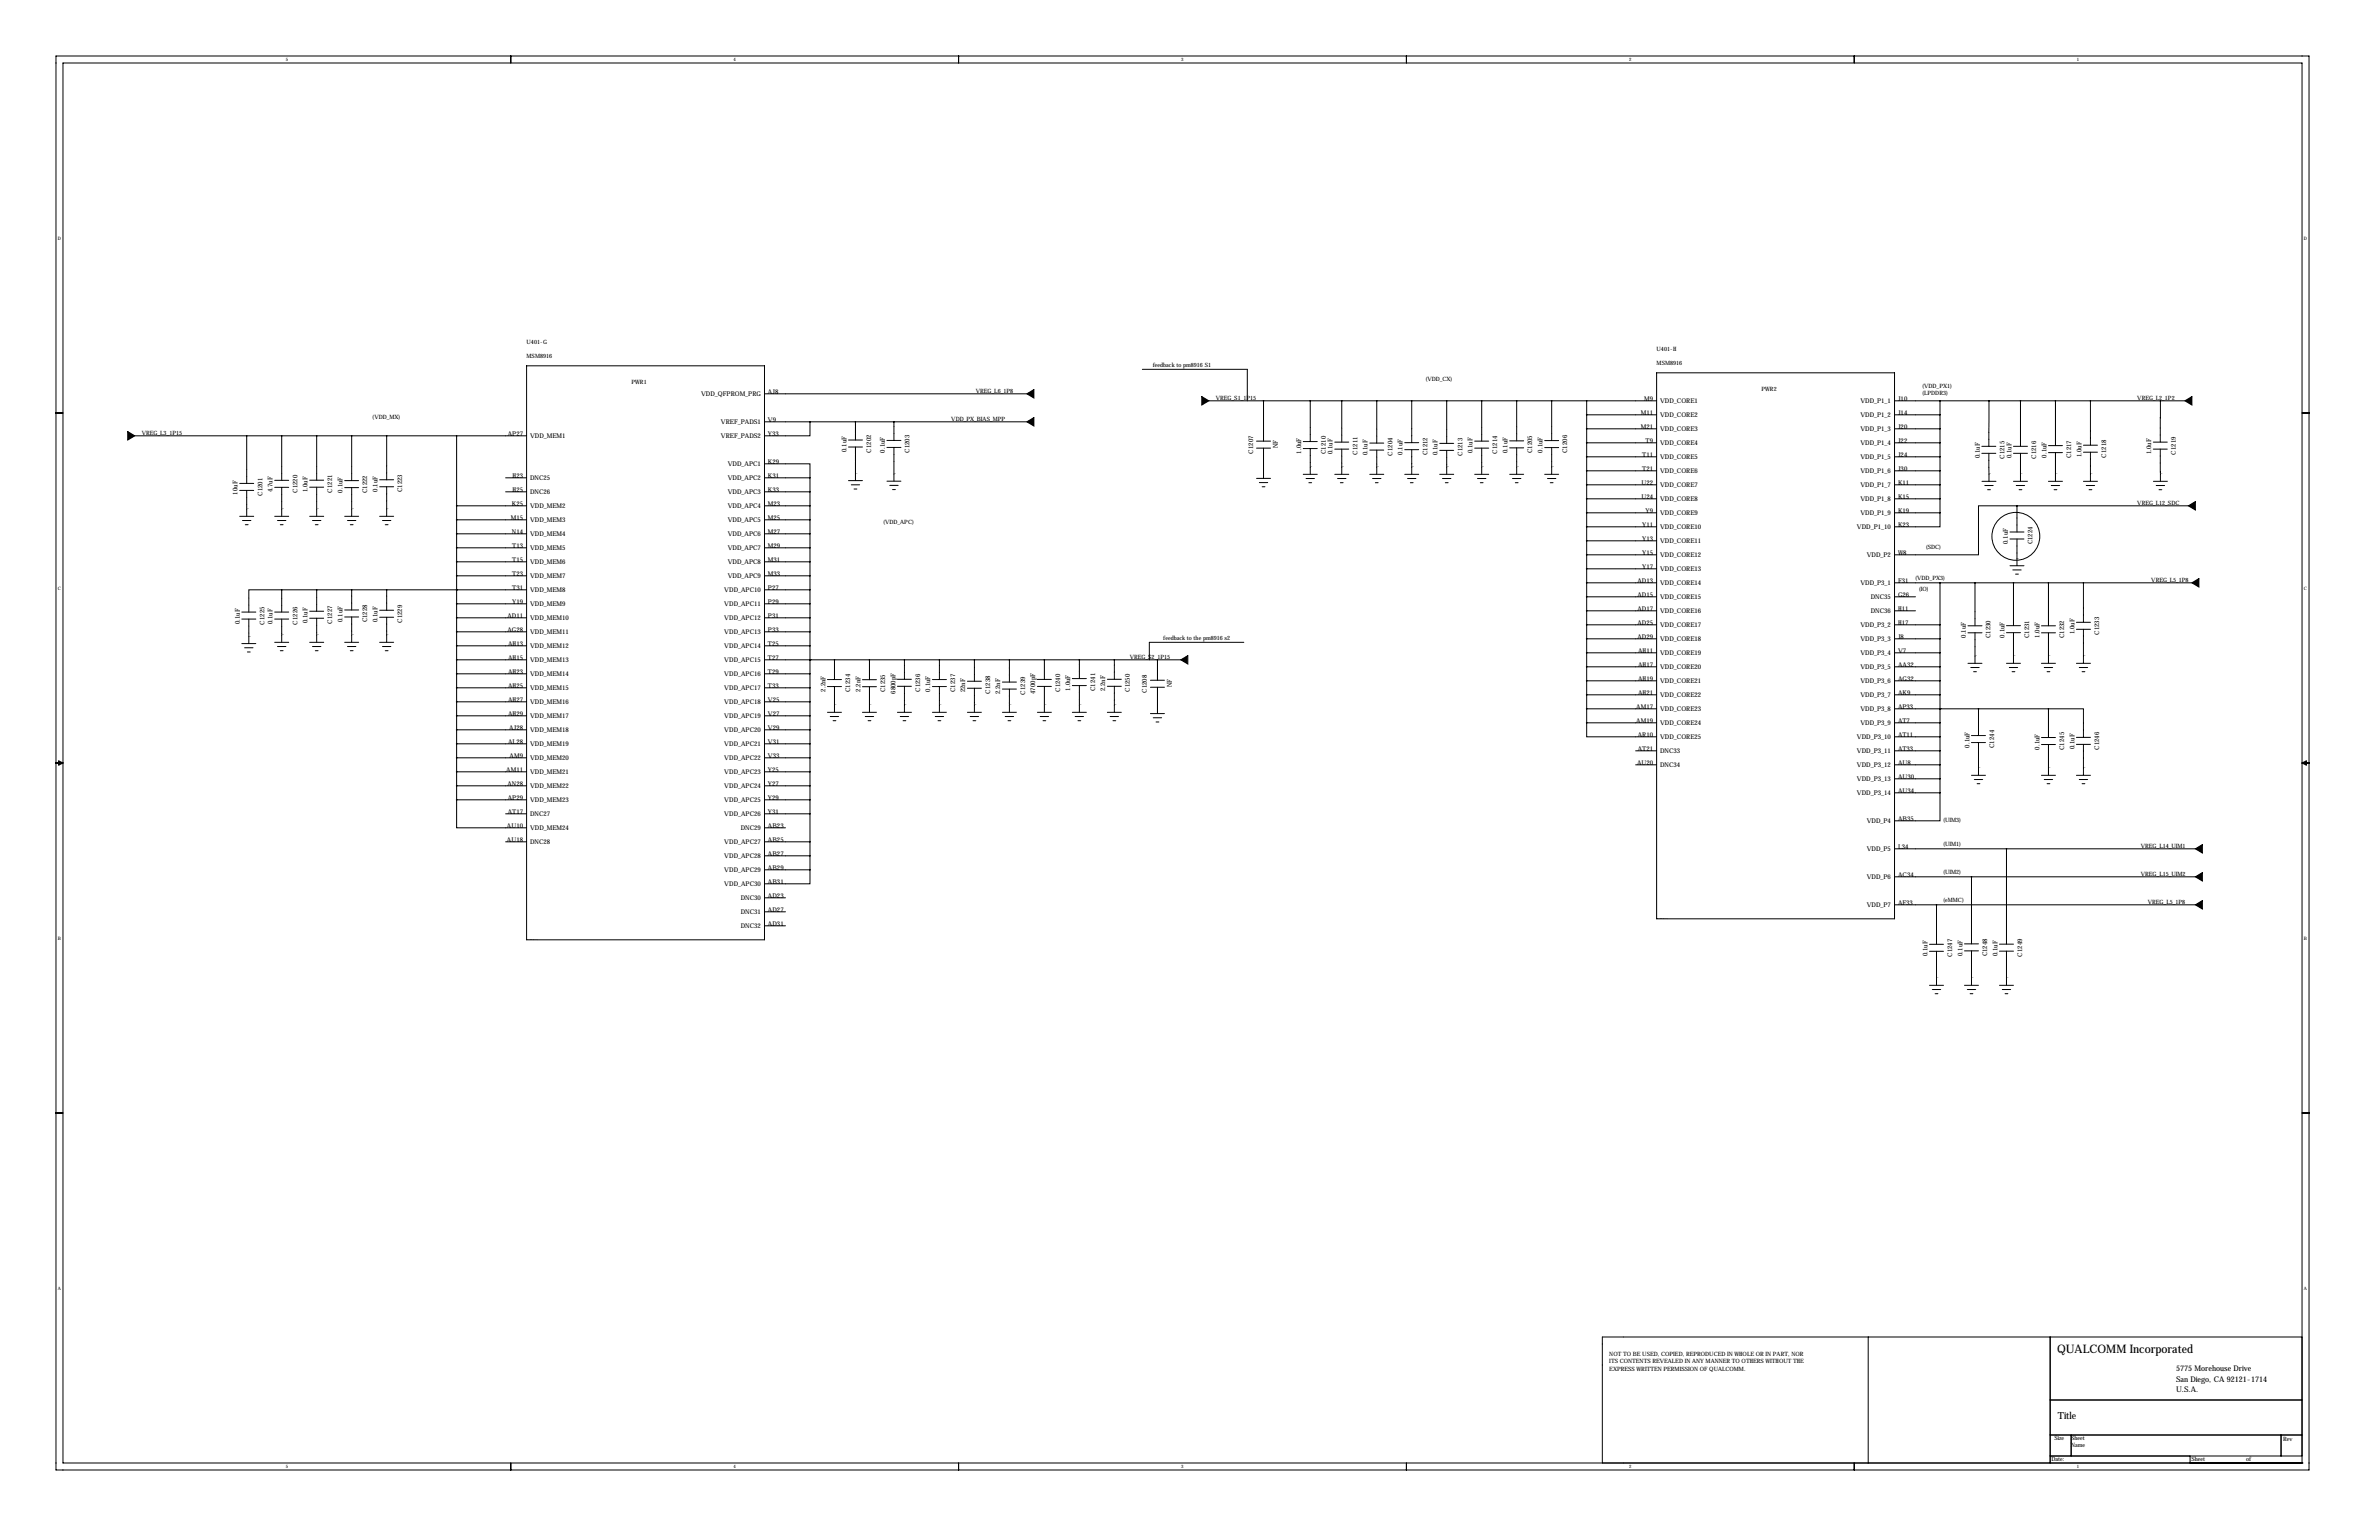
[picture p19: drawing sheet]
<svg xmlns="http://www.w3.org/2000/svg" width="864mm" height="559mm" viewBox="0 0 864 559" stroke-linecap="round" stroke-linejoin="round" font-family="sans-serif">
<defs><g id="words">
<text font-size="4.3" x="746.8" y="491">QUALCOMM Incorporated</text>
<text font-size="3.6" x="747" y="514.9">Title</text>
<g font-size="2.8">
<text x="789.9" y="497.5">5775 Morehouse Drive</text>
<text x="789.9" y="501.3">San Diego, CA 92121-1714</text>
<text x="789.9" y="505.1">U.S.A.</text>
</g>
<g font-size="2.4">
<text x="254.5" y="143.8">VDD_QFPROM_PRG</text>
<text x="278.8" y="142.9">AJ8</text>
<text x="596.8" y="145.4">M9</text>
<text x="602.6" y="146.4">VDD_CORE1</text>
<text x="675.3" y="146.4">VDD_P1_1</text>
<text x="689" y="145.4">J10</text>
<text x="261.7" y="154">VREF_PADS1</text>
<text x="278.8" y="153.1">V9</text>
<text x="595.6" y="150.5">M11</text>
<text x="595.6" y="155.6">M21</text>
<text x="602.6" y="151.5">VDD_CORE2</text>
<text x="675.3" y="151.5">VDD_P1_2</text>
<text x="689" y="150.5">J14</text>
<text x="689" y="155.6">J20</text>
<text x="184.3" y="158.1">AP27</text>
<text x="192.4" y="159.1">VDD_MEM1</text>
<text x="261.7" y="159.1">VREF_PADS2</text>
<text x="278.8" y="158.1">Y33</text>
<text x="597.4" y="160.7">T9</text>
<text x="602.6" y="156.5">VDD_CORE3</text>
<text x="602.6" y="161.6">VDD_CORE4</text>
<text x="675.3" y="156.5">VDD_P1_3</text>
<text x="675.3" y="161.6">VDD_P1_4</text>
<text x="689" y="160.7">J22</text>
<text x="307.2" y="164" transform="rotate(-90 307.2 164)">0.1uF</text>
<text x="316.2" y="164.2" transform="rotate(-90 316.2 164.2)">C1202</text>
<text x="321.2" y="164.2" transform="rotate(-90 321.2 164.2)">0.1uF</text>
<text x="330.2" y="164.3" transform="rotate(-90 330.2 164.3)">C1203</text>
<text x="454.9" y="164.6" transform="rotate(-90 454.9 164.6)">C1207</text>
<text x="463.8" y="162.6" transform="rotate(-90 463.8 162.6)">NF</text>
<text x="472.3" y="164.6" transform="rotate(-90 472.3 164.6)">1.0uF</text>
<text x="481.3" y="164.8" transform="rotate(-90 481.3 164.8)">C1210</text>
<text x="483.8" y="164.8" transform="rotate(-90 483.8 164.8)">0.1uF</text>
<text x="492.7" y="165" transform="rotate(-90 492.7 165)">C1211</text>
<text x="496.5" y="165.2" transform="rotate(-90 496.5 165.2)">0.1uF</text>
<text x="505.4" y="165.3" transform="rotate(-90 505.4 165.3)">C1204</text>
<text x="509.2" y="165" transform="rotate(-90 509.2 165)">0.1uF</text>
<text x="518.1" y="165.2" transform="rotate(-90 518.1 165.2)">C1212</text>
<text x="521.9" y="165.3" transform="rotate(-90 521.9 165.3)">0.1uF</text>
<text x="530.8" y="165.4" transform="rotate(-90 530.8 165.4)">C1213</text>
<text x="534.6" y="164.4" transform="rotate(-90 534.6 164.4)">0.1uF</text>
<text x="543.5" y="164.6" transform="rotate(-90 543.5 164.6)">C1214</text>
<text x="547.3" y="164.3" transform="rotate(-90 547.3 164.3)">0.1uF</text>
<text x="556.2" y="164.5" transform="rotate(-90 556.2 164.5)">C1205</text>
<text x="560" y="164.2" transform="rotate(-90 560 164.2)">0.1uF</text>
<text x="568.9" y="164.4" transform="rotate(-90 568.9 164.4)">C1206</text>
<text x="596.2" y="165.8">T11</text>
<text x="602.6" y="166.7">VDD_CORE5</text>
<text x="675.3" y="166.7">VDD_P1_5</text>
<text x="689" y="165.8">J24</text>
<text x="718.7" y="166.3" transform="rotate(-90 718.7 166.3)">0.1uF</text>
<text x="727.6" y="166.5" transform="rotate(-90 727.6 166.5)">C1215</text>
<text x="730.1" y="166.3" transform="rotate(-90 730.1 166.3)">0.1uF</text>
<text x="739.1" y="166.5" transform="rotate(-90 739.1 166.5)">C1216</text>
<text x="742.8" y="166.1" transform="rotate(-90 742.8 166.1)">0.1uF</text>
<text x="751.8" y="166.2" transform="rotate(-90 751.8 166.2)">C1217</text>
<text x="755.5" y="165.9" transform="rotate(-90 755.5 165.9)">1.0uF</text>
<text x="764.5" y="166.1" transform="rotate(-90 764.5 166.1)">C1218</text>
<text x="780.9" y="164.8" transform="rotate(-90 780.9 164.8)">1.0uF</text>
<text x="789.9" y="165" transform="rotate(-90 789.9 165)">C1219</text>
<text x="186.1" y="173.4">H23</text>
<text x="264.2" y="169.2">VDD_APC1</text>
<text x="278.8" y="168.3">K29</text>
<text x="278.8" y="173.4">K31</text>
<text x="596.2" y="170.8">T21</text>
<text x="602.6" y="171.8">VDD_CORE6</text>
<text x="675.3" y="171.8">VDD_P1_6</text>
<text x="689" y="170.8">J30</text>
<text x="86.3" y="179.5" transform="rotate(-90 86.3 179.5)">10uF</text>
<text x="95.2" y="179.9" transform="rotate(-90 95.2 179.9)">C1201</text>
<text x="99" y="178.7" transform="rotate(-90 99 178.7)">4.7uF</text>
<text x="107.9" y="178.8" transform="rotate(-90 107.9 178.8)">C1220</text>
<text x="111.7" y="178.6" transform="rotate(-90 111.7 178.6)">1.0uF</text>
<text x="120.6" y="178.8" transform="rotate(-90 120.6 178.8)">C1221</text>
<text x="124.4" y="178.8" transform="rotate(-90 124.4 178.8)">0.1uF</text>
<text x="133.3" y="178.9" transform="rotate(-90 133.3 178.9)">C1222</text>
<text x="137.1" y="178.5" transform="rotate(-90 137.1 178.5)">0.1uF</text>
<text x="146" y="178.6" transform="rotate(-90 146 178.6)">C1223</text>
<text x="186.1" y="178.5">H25</text>
<text x="192.4" y="174.3">DNC25</text>
<text x="192.4" y="179.4">DNC26</text>
<text x="264.2" y="174.3">VDD_APC2</text>
<text x="264.2" y="179.4">VDD_APC3</text>
<text x="278.8" y="178.5">K33</text>
<text x="595.9" y="175.9">U22</text>
<text x="602.6" y="176.9">VDD_CORE7</text>
<text x="675.3" y="176.9">VDD_P1_7</text>
<text x="689" y="175.9">K11</text>
<text x="185.8" y="183.5">K25</text>
<text x="192.4" y="184.5">VDD_MEM2</text>
<text x="264.2" y="184.5">VDD_APC4</text>
<text x="278.8" y="183.5">M23</text>
<text x="595.9" y="181">U24</text>
<text x="602.6" y="181.9">VDD_CORE8</text>
<text x="675.3" y="181.9">VDD_P1_8</text>
<text x="689" y="181">K15</text>
<text x="185.4" y="188.6">M15</text>
<text x="192.4" y="189.6">VDD_MEM3</text>
<text x="264.2" y="189.6">VDD_APC5</text>
<text x="278.8" y="188.6">M25</text>
<text x="596.2" y="191.2">Y11</text>
<text x="597.4" y="186.1">Y9</text>
<text x="602.6" y="187">VDD_CORE9</text>
<text x="675.3" y="187">VDD_P1_9</text>
<text x="689" y="186.1">K19</text>
<text x="689" y="191.2">K23</text>
<text x="185.8" y="193.7">N14</text>
<text x="192.4" y="194.6">VDD_MEM4</text>
<text x="264.2" y="194.6">VDD_APC6</text>
<text x="278.8" y="193.7">M27</text>
<text x="596.2" y="196.2">Y13</text>
<text x="602.6" y="192.1">VDD_CORE10</text>
<text x="602.6" y="197.2">VDD_CORE11</text>
<text x="674.1" y="192.1">VDD_P1_10</text>
<text x="728.9" y="197.4" transform="rotate(-90 728.9 197.4)">0.1uF</text>
<text x="737.9" y="197.6" transform="rotate(-90 737.9 197.6)">C1224</text>
<text x="185.9" y="203.9">T15</text>
<text x="186" y="198.8">T13</text>
<text x="192.4" y="199.7">VDD_MEM5</text>
<text x="264.2" y="199.7">VDD_APC7</text>
<text x="278.8" y="198.8">M29</text>
<text x="278.8" y="203.9">M31</text>
<text x="596.2" y="201.3">Y15</text>
<text x="602.6" y="202.3">VDD_CORE12</text>
<text x="677.6" y="202.3">VDD_P2</text>
<text x="689" y="201.3">W8</text>
<text x="185.9" y="208.9">T23</text>
<text x="192.4" y="204.8">VDD_MEM6</text>
<text x="192.4" y="209.9">VDD_MEM7</text>
<text x="264.2" y="204.8">VDD_APC8</text>
<text x="264.2" y="209.9">VDD_APC9</text>
<text x="278.8" y="208.9">M33</text>
<text x="596.2" y="206.4">Y17</text>
<text x="602.6" y="207.3">VDD_CORE13</text>
<text x="185.9" y="214">T31</text>
<text x="192.4" y="215">VDD_MEM8</text>
<text x="262.9" y="215">VDD_APC10</text>
<text x="278.8" y="214">P27</text>
<text x="594.4" y="211.5">AD13</text>
<text x="602.6" y="212.4">VDD_CORE14</text>
<text x="675.3" y="212.4">VDD_P3_1</text>
<text x="689" y="211.5">F31</text>
<text x="185.9" y="219.1">Y19</text>
<text x="192.4" y="220">VDD_MEM9</text>
<text x="262.9" y="220">VDD_APC11</text>
<text x="278.8" y="219.1">P29</text>
<text x="594.4" y="216.6">AD15</text>
<text x="594.4" y="221.6">AD17</text>
<text x="602.6" y="217.5">VDD_CORE15</text>
<text x="679.1" y="217.5">DNC35</text>
<text x="689" y="216.6">G26</text>
<text x="689" y="221.6">H11</text>
<text x="87" y="226.5" transform="rotate(-90 87 226.5)">0.1uF</text>
<text x="96" y="226.6" transform="rotate(-90 96 226.6)">C1225</text>
<text x="99" y="226.5" transform="rotate(-90 99 226.5)">0.1uF</text>
<text x="107.9" y="226.6" transform="rotate(-90 107.9 226.6)">C1226</text>
<text x="111.7" y="226.2" transform="rotate(-90 111.7 226.2)">0.1uF</text>
<text x="120.6" y="226.3" transform="rotate(-90 120.6 226.3)">C1227</text>
<text x="124.4" y="225.7" transform="rotate(-90 124.4 225.7)">0.1uF</text>
<text x="133.3" y="225.9" transform="rotate(-90 133.3 225.9)">C1228</text>
<text x="137.1" y="225.8" transform="rotate(-90 137.1 225.8)">0.1uF</text>
<text x="146" y="226" transform="rotate(-90 146 226)">C1229</text>
<text x="184.2" y="224.2">AD11</text>
<text x="192.4" y="225.1">VDD_MEM10</text>
<text x="262.9" y="225.1">VDD_APC12</text>
<text x="278.8" y="224.2">P31</text>
<text x="594.4" y="226.7">AD25</text>
<text x="602.6" y="222.6">VDD_CORE16</text>
<text x="602.6" y="227.7">VDD_CORE17</text>
<text x="675.3" y="227.7">VDD_P3_2</text>
<text x="679.1" y="222.6">DNC36</text>
<text x="689" y="226.7">H17</text>
<text x="184.2" y="229.3">AG28</text>
<text x="192.4" y="230.2">VDD_MEM11</text>
<text x="262.9" y="230.2">VDD_APC13</text>
<text x="278.8" y="229.3">P33</text>
<text x="594.4" y="231.8">AD29</text>
<text x="602.6" y="232.7">VDD_CORE18</text>
<text x="675.3" y="232.7">VDD_P3_3</text>
<text x="689" y="231.8">J8</text>
<text x="713.6" y="231.5" transform="rotate(-90 713.6 231.5)">0.1uF</text>
<text x="722.6" y="231.6" transform="rotate(-90 722.6 231.6)">C1230</text>
<text x="727.6" y="231.4" transform="rotate(-90 727.6 231.4)">0.1uF</text>
<text x="736.6" y="231.6" transform="rotate(-90 736.6 231.6)">C1231</text>
<text x="740.3" y="231.5" transform="rotate(-90 740.3 231.5)">1.0uF</text>
<text x="749.3" y="231.6" transform="rotate(-90 749.3 231.6)">C1232</text>
<text x="753" y="230.2" transform="rotate(-90 753 230.2)">1.0uF</text>
<text x="762" y="230.3" transform="rotate(-90 762 230.3)">C1233</text>
<text x="184.5" y="234.3">AH13</text>
<text x="184.5" y="239.4">AH15</text>
<text x="192.4" y="235.3">VDD_MEM12</text>
<text x="262.9" y="235.3">VDD_APC14</text>
<text x="278.8" y="234.3">T25</text>
<text x="278.8" y="239.4">T27</text>
<text x="594.7" y="236.9">AH11</text>
<text x="602.6" y="237.8">VDD_CORE19</text>
<text x="675.3" y="237.8">VDD_P3_4</text>
<text x="689" y="236.9">V7</text>
<text x="184.5" y="244.5">AH23</text>
<text x="192.4" y="240.4">VDD_MEM13</text>
<text x="192.4" y="245.4">VDD_MEM14</text>
<text x="262.9" y="240.4">VDD_APC15</text>
<text x="262.9" y="245.4">VDD_APC16</text>
<text x="278.8" y="244.5">T29</text>
<text x="594.7" y="242">AH17</text>
<text x="602.6" y="242.9">VDD_CORE20</text>
<text x="675.3" y="242.9">VDD_P3_5</text>
<text x="689" y="242">AA32</text>
<text x="184.5" y="249.6">AH25</text>
<text x="192.4" y="250.5">VDD_MEM15</text>
<text x="262.9" y="250.5">VDD_APC17</text>
<text x="278.8" y="249.6">T33</text>
<text x="299.6" y="251" transform="rotate(-90 299.6 251)">2.2nF</text>
<text x="308.6" y="251.1" transform="rotate(-90 308.6 251.1)">C1234</text>
<text x="312.3" y="251" transform="rotate(-90 312.3 251)">2.2nF</text>
<text x="321.3" y="251.2" transform="rotate(-90 321.3 251.2)">C1235</text>
<text x="325" y="251.7" transform="rotate(-90 325 251.7)">6800pF</text>
<text x="334" y="251" transform="rotate(-90 334 251)">C1236</text>
<text x="337.7" y="251" transform="rotate(-90 337.7 251)">0.1uF</text>
<text x="346.7" y="251.1" transform="rotate(-90 346.7 251.1)">C1237</text>
<text x="350.4" y="251.2" transform="rotate(-90 350.4 251.2)">22nF</text>
<text x="359.4" y="251.7" transform="rotate(-90 359.4 251.7)">C1238</text>
<text x="363.1" y="251.9" transform="rotate(-90 363.1 251.9)">2.2nF</text>
<text x="375.8" y="251.8" transform="rotate(-90 375.8 251.8)">4700pF</text>
<text x="384.8" y="251.1" transform="rotate(-90 384.8 251.1)">C1240</text>
<text x="388.5" y="250.6" transform="rotate(-90 388.5 250.6)">1.0uF</text>
<text x="397.5" y="250.8" transform="rotate(-90 397.5 250.8)">C1241</text>
<text x="401.2" y="250.9" transform="rotate(-90 401.2 250.9)">2.2nF</text>
<text x="410.2" y="251" transform="rotate(-90 410.2 251)">C1250</text>
<text x="416.4" y="251.4" transform="rotate(-90 416.4 251.4)">C1208</text>
<text x="425.3" y="249.3" transform="rotate(-90 425.3 249.3)">NF</text>
<text x="594.7" y="247">AH19</text>
<text x="602.6" y="248">VDD_CORE21</text>
<text x="675.3" y="248">VDD_P3_6</text>
<text x="689" y="247">AG32</text>
<text x="184.5" y="254.7">AH27</text>
<text x="192.4" y="255.6">VDD_MEM16</text>
<text x="262.9" y="255.6">VDD_APC18</text>
<text x="278.8" y="254.7">V25</text>
<text x="372.1" y="252" transform="rotate(-90 372.1 252)">C1239</text>
<text x="594" y="257.2">AM17</text>
<text x="594.7" y="252.1">AH21</text>
<text x="602.6" y="253.1">VDD_CORE22</text>
<text x="675.3" y="253.1">VDD_P3_7</text>
<text x="689" y="252.1">AK9</text>
<text x="689" y="257.2">AP33</text>
<text x="184.5" y="259.7">AH29</text>
<text x="192.4" y="260.7">VDD_MEM17</text>
<text x="262.9" y="260.7">VDD_APC19</text>
<text x="278.8" y="259.7">V27</text>
<text x="594" y="262.3">AM19</text>
<text x="602.6" y="258.1">VDD_CORE23</text>
<text x="602.6" y="263.2">VDD_CORE24</text>
<text x="675.3" y="258.1">VDD_P3_8</text>
<text x="675.3" y="263.2">VDD_P3_9</text>
<text x="689" y="262.3">AT7</text>
<text x="184.5" y="269.9">AL28</text>
<text x="184.9" y="264.8">AJ28</text>
<text x="192.4" y="265.8">VDD_MEM18</text>
<text x="262.9" y="265.8">VDD_APC20</text>
<text x="278.8" y="264.8">V29</text>
<text x="278.8" y="269.9">V31</text>
<text x="594.5" y="267.4">AR10</text>
<text x="602.6" y="268.3">VDD_CORE25</text>
<text x="674.1" y="268.3">VDD_P3_10</text>
<text x="689" y="267.4">AT11</text>
<text x="185" y="275">AM9</text>
<text x="192.4" y="270.8">VDD_MEM19</text>
<text x="192.4" y="275.9">VDD_MEM20</text>
<text x="262.9" y="270.8">VDD_APC21</text>
<text x="262.9" y="275.9">VDD_APC22</text>
<text x="278.8" y="275">V33</text>
<text x="594.5" y="272.4">AT21</text>
<text x="602.6" y="273.4">DNC33</text>
<text x="674.1" y="273.4">VDD_P3_11</text>
<text x="689" y="272.4">AT33</text>
<text x="714.9" y="271.3" transform="rotate(-90 714.9 271.3)">0.1uF</text>
<text x="723.9" y="271.4" transform="rotate(-90 723.9 271.4)">C1244</text>
<text x="740.3" y="272" transform="rotate(-90 740.3 272)">0.1uF</text>
<text x="749.3" y="272.1" transform="rotate(-90 749.3 272.1)">C1245</text>
<text x="753" y="271.9" transform="rotate(-90 753 271.9)">0.1uF</text>
<text x="762" y="272.1" transform="rotate(-90 762 272.1)">C1246</text>
<text x="183.8" y="280.1">AM11</text>
<text x="192.4" y="281">VDD_MEM21</text>
<text x="262.9" y="281">VDD_APC23</text>
<text x="278.8" y="280.1">Y25</text>
<text x="594.3" y="277.5">AU20</text>
<text x="602.6" y="278.5">DNC34</text>
<text x="674.1" y="278.5">VDD_P3_12</text>
<text x="689" y="277.5">AU8</text>
<text x="184.2" y="285.1">AN28</text>
<text x="192.4" y="286.1">VDD_MEM22</text>
<text x="262.9" y="286.1">VDD_APC24</text>
<text x="278.8" y="285.1">Y27</text>
<text x="674.1" y="283.5">VDD_P3_13</text>
<text x="689" y="287.7">AU34</text>
<text x="689" y="282.6">AU30</text>
<text x="184.3" y="290.2">AP29</text>
<text x="192.4" y="291.2">VDD_MEM23</text>
<text x="262.9" y="291.2">VDD_APC25</text>
<text x="278.8" y="290.2">Y29</text>
<text x="674.1" y="288.6">VDD_P3_14</text>
<text x="184.3" y="295.3">AT17</text>
<text x="192.4" y="296.2">DNC27</text>
<text x="262.9" y="296.2">VDD_APC26</text>
<text x="278.8" y="295.3">Y31</text>
<text x="677.6" y="298.8">VDD_P4</text>
<text x="689" y="297.8">AB35</text>
<text x="184" y="305.5">AU18</text>
<text x="184" y="300.4">AU10</text>
<text x="192.4" y="301.3">VDD_MEM24</text>
<text x="268.9" y="301.3">DNC29</text>
<text x="278.8" y="300.4">AB23</text>
<text x="278.8" y="305.5">AB25</text>
<text x="192.4" y="306.4">DNC28</text>
<text x="262.9" y="311.5">VDD_APC28</text>
<text x="262.9" y="306.4">VDD_APC27</text>
<text x="278.8" y="310.5">AB27</text>
<text x="677.6" y="308.9">VDD_P5</text>
<text x="689" y="308">L34</text>
<text x="262.9" y="316.6">VDD_APC29</text>
<text x="278.8" y="315.6">AB29</text>
<text x="262.9" y="321.6">VDD_APC30</text>
<text x="278.8" y="320.7">AB31</text>
<text x="677.6" y="319.1">VDD_P6</text>
<text x="689" y="318.2">AC34</text>
<text x="268.9" y="326.7">DNC30</text>
<text x="278.8" y="325.8">AD23</text>
<text x="677.6" y="329.3">VDD_P7</text>
<text x="689" y="328.3">AF33</text>
<text x="268.9" y="331.8">DNC31</text>
<text x="278.8" y="330.9">AD27</text>
<text x="278.8" y="335.9">AD31</text>
<text x="268.9" y="336.9">DNC32</text>
<text x="699.7" y="347" transform="rotate(-90 699.7 347)">0.1uF</text>
<text x="708.6" y="347.2" transform="rotate(-90 708.6 347.2)">C1247</text>
<text x="712.4" y="346.9" transform="rotate(-90 712.4 346.9)">0.1uF</text>
<text x="721.3" y="347" transform="rotate(-90 721.3 347)">C1248</text>
<text x="725.1" y="347" transform="rotate(-90 725.1 347)">0.1uF</text>
<text x="734" y="347.1" transform="rotate(-90 734 347.1)">C1249</text>
</g>
<g font-size="2.1">
<text x="191.2" y="124.9">U401-G</text>
<text x="191.2" y="129.9">MSM8916</text>
<text x="601.4" y="127.4">U401-H</text>
<text x="418.5" y="133.1">feedback to pm8916 S1</text>
<text x="601.4" y="132.5">MSM8916</text>
<text x="229.3" y="139.5">PWR1</text>
<text x="354.2" y="142.6">VREG_L6_1P8</text>
<text x="517.6" y="138.2">(VDD_CX)</text>
<text x="639.5" y="142">PWR2</text>
<text x="697.9" y="143.3">(LPDDR3)</text>
<text x="697.9" y="140.8">(VDD_PX1)</text>
<text x="441.4" y="145.2">VREG_S1_1P15</text>
<text x="775.9" y="145.2">VREG_L2_1P2</text>
<text x="135.3" y="152.2">(VDD_MX)</text>
<text x="345.3" y="152.8">VDD_PX_BIAS_MPP</text>
<text x="51.5" y="157.9">VREG_L3_1P15</text>
<text x="775.9" y="183.3">VREG_L12_SDC</text>
<text x="320.7" y="190.3">(VDD_APC)</text>
<text x="699.2" y="199.2">(SDC)</text>
<text x="695.4" y="210.6">(VDD_PX3)</text>
<text x="696.6" y="214.4">(IO)</text>
<text x="780.9" y="211.2">VREG_L5_1P8</text>
<text x="422.3" y="232.2">feedback to the pm8916 s2</text>
<text x="410.1" y="239.2">VREG_S2_1P15</text>
<text x="705.5" y="298.2">(UIM3)</text>
<text x="705.5" y="307.1">(UIM1)</text>
<text x="777.1" y="307.7">VREG_L14_UIM1</text>
<text x="705.5" y="317.3">(UIM2)</text>
<text x="777.1" y="317.9">VREG_L15_UIM2</text>
<text x="705.5" y="327.5">(eMMC)</text>
<text x="779.7" y="328.1">VREG_L5_1P8</text>
<text x="584.2" y="491.9">NOT TO BE USED, COPIED, REPRODUCED IN WHOLE OR IN PART, NOR</text>
<text x="584.2" y="497.5">EXPRESS WRITTEN PERMISSION OF QUALCOMM.</text>
<text x="584.2" y="494.7">ITS CONTENTS REVEALED IN ANY MANNER TO OTHERS WITHOUT THE</text>
<text x="745.7" y="522.6">Size</text>
<text x="751.8" y="525.2">Name</text>
<text x="751.8" y="522.4">Sheet</text>
<text x="828.8" y="522.9">Rev</text>
<text x="744.7" y="530">Date:</text>
<text x="795.5" y="530">Sheet</text>
<text x="815.3" y="530">of</text>
</g>
<g font-size="1.7">
<text x="103.7" y="22.2">5</text>
<text x="266.3" y="22.2">4</text>
<text x="428.8" y="22.2">3</text>
<text x="591.4" y="22.2">2</text>
<text x="754" y="22.2">1</text>
<text x="21" y="87">D</text>
<text x="836.4" y="87">D</text>
<text x="21" y="214">C</text>
<text x="836.4" y="214">C</text>
<text x="21" y="341">B</text>
<text x="836.4" y="341">B</text>
<text x="21" y="468">A</text>
<text x="836.4" y="468">A</text>
<text x="103.7" y="532.8">5</text>
<text x="266.3" y="532.8">4</text>
<text x="428.8" y="532.8">3</text>
<text x="591.4" y="532.8">2</text>
<text x="754" y="532.8">1</text>
</g>
<g font-size=".4">
<text x="310.5" y="171.9">GND</text>
<text x="324.5" y="172.1">GND</text>
<text x="475.6" y="169.6">GND</text>
<text x="487.1" y="169.6">GND</text>
<text x="499.8" y="169.6">GND</text>
<text x="512.5" y="169.6">GND</text>
<text x="525.2" y="169.6">GND</text>
<text x="537.9" y="169.6">GND</text>
<text x="550.6" y="169.6">GND</text>
<text x="563.3" y="169.6">GND</text>
<text x="722" y="172.1">GND</text>
<text x="733.5" y="172.1">GND</text>
<text x="746.2" y="172.1">GND</text>
<text x="758.9" y="172.1">GND</text>
<text x="784.3" y="172.1">GND</text>
<text x="89.6" y="184.8">GND</text>
<text x="102.3" y="184.8">GND</text>
<text x="115" y="184.8">GND</text>
<text x="127.7" y="184.8">GND</text>
<text x="140.4" y="184.8">GND</text>
<text x="732.2" y="202.7">GND</text>
<text x="90.3" y="231">GND</text>
<text x="102.3" y="230.5">GND</text>
<text x="115" y="230.5">GND</text>
<text x="127.7" y="230.5">GND</text>
<text x="140.4" y="230.5">GND</text>
<text x="716.9" y="238.2">GND</text>
<text x="730.9" y="238.2">GND</text>
<text x="743.6" y="238.2">GND</text>
<text x="756.3" y="238.2">GND</text>
<text x="302.9" y="255.9">GND</text>
<text x="315.6" y="255.9">GND</text>
<text x="328.3" y="255.9">GND</text>
<text x="341" y="255.9">GND</text>
<text x="353.7" y="255.9">GND</text>
<text x="366.4" y="255.9">GND</text>
<text x="379.1" y="255.9">GND</text>
<text x="391.8" y="255.9">GND</text>
<text x="404.5" y="255.9">GND</text>
<text x="718.2" y="278.8">GND</text>
<text x="743.6" y="278.8">GND</text>
<text x="756.3" y="278.8">GND</text>
<text x="601.4" y="333.4">BBIC-MSM8916(BGA760)</text>
<text x="191.2" y="341">BBIC-MSM8916(BGA760)</text>
<text x="703" y="355">GND</text>
<text x="715.7" y="355">GND</text>
<text x="728.4" y="355">GND</text>
</g>
</g></defs>
<g fill="none" stroke="#000" stroke-width=".36">
<path d="M20.3 20.3h817.9v513.1h-817.9zM22.9 22.9h812.8v508h-812.8zM185.4 20.3v2.6M348 20.3v2.6M510.5 20.3v2.6M673.1 20.3v2.6M191.2 132.7h86.3v208.3h-86.3zM414.7 134h38.1v11.4M601.4 135.3h86.3v198.1h-86.3zM20.3 149.9h2.6M48.9 158.1h142.3M89.6 158.1v17.3"/>
<path d="M102.3 158.1v16.2M115 158.1v16.1M127.7 158.1v16.3M140.4 158.1v16M165.8 158.1v132.1M277.5 142.9h95.3M277.5 153.1h95.3M294 153.1v5h-16.5M308 159.7h5.1M310.5 153.1v6.6M322 159.8h5.1M324.5 153.1v6.7"/>
<path d="M438.8 145.4h162.6M458.7 145.4v14.7M475.6 145.4v14.8M487.1 145.4v15M499.8 145.4v15.4M512.5 145.4v15.2M525.2 145.4v15.5M537.9 145.4v14.7M548 160h5.1M550.6 145.4v14.6M560.7 159.9h5.1M563.3 145.4v14.5"/>
<path d="M576 150.5h25.4M576 155.6h25.4M576 145.4v116.9M687.7 145.4h105.4M687.7 150.5h16.5M687.7 155.6h16.5M704.2 145.4v40.7M722 145.4v16.6M733.5 145.4v16.6M746.2 145.4v16.3M758.9 145.4v16.1M784.3 145.4l-.1 15"/>
<path d="M835.7 149.9h2.5M87 175.4h5.1M87 178h5.1M89.6 178v9.4M99.7 174.3h5.1M99.7 176.8h5.1M102.3 176.8v10.6M112.4 174.2h5.1M112.4 176.8h5.1M115 176.8v10.6M125.1 174.4h5.1M125.1 176.9h5.1"/>
<path d="M127.7 176.9v10.5M137.8 174.1h5.1M137.8 176.6h5.1M140.4 176.6v10.8M183.5 173.4h7.7M183.5 178.5h7.7M277.5 168.3h16.5v5.1M277.5 173.4h16.5M277.5 178.5h16.5M294 173.4v142.2M308 174.4h5.1M308 162.2h5.1"/>
<path d="M309 175.9h3.1M310 177.4h1M310.5 162.2v12.2M322 162.4h5.1M322 174.6h5.1M323 176.1h3M324 177.6h1M324.5 162.4v12.2M456.1 160.1h5.1M456.1 162.6h5.1M456.1 173.6h5.1M457.1 175.1h3.1"/>
<path d="M458.2 176.6h1M458.7 162.6v11M473.1 160.2h5.1M473.1 162.8h5.1M473.1 172.1h5.1M474.1 173.6h3.1M475.1 175.2h1M475.6 162.8v9.3M484.5 160.4h5.1M484.5 163h5.1M484.5 172.1h5.1M485.5 173.6h3.1"/>
<path d="M486.6 175.2h1M487.1 163v9.1M497.2 160.8h5.1M497.2 163.3h5.1M497.2 172.1h5.1M498.2 173.6h3.1M499.3 175.2h1M499.8 163.3v8.8M509.9 160.6h5.1M509.9 163.2h5.1M509.9 172.1h5.1M510.9 173.6h3.1"/>
<path d="M512 175.2h1M512.5 163.2v8.9M522.6 160.9h5.1M522.6 163.4h5.1M522.6 172.1h5.1M523.6 173.6h3.1M524.7 175.2h1M525.2 163.4v8.7M535.3 160.1h5.1M535.3 162.6h5.1M535.3 172.1h5.1M536.3 173.6h3.1"/>
<path d="M537.4 175.2h1M537.9 162.6v9.5M548 162.5h5.1M548 172.1h5.1M549 173.6h3.1M550.1 175.2h1M550.6 162.5v9.6M560.7 162.4h5.1M560.7 172.1h5.1M561.7 173.6h3.1M562.8 175.2h1M563.3 162.4v9.7"/>
<path d="M576 160.7h25.4M576 165.8h25.4M576 170.8h25.4M576 175.9h25.4M687.7 160.7h16.5M687.7 165.8h16.5M687.7 170.8h16.5M687.7 175.9h16.5M719.4 162h5.1M719.4 164.5h5.1M719.5 174.7h5.1M720.5 176.2h3"/>
<path d="M721.5 177.7h1M722 164.5v10.2M730.9 162h5.1M730.9 164.5h5.1M730.9 174.7h5.1M731.9 176.2h3.1M732.9 177.7h1.1M733.5 164.5v10.2M743.6 161.7h5.1M743.6 164.2h5.1M743.6 174.7h5.1M744.6 176.2h3.1"/>
<path d="M745.6 177.7h1.1M746.2 164.2v10.5M756.3 161.5h5.1M756.3 164.1h5.1M756.3 174.7h5.1M757.3 176.2h3.1M758.3 177.7h1.1M758.9 164.1v10.6M781.7 160.4h5M781.7 163h5M781.7 174.7h5.1M782.7 176.2h3.1"/>
<path d="M783.7 177.7h1.1M784.2 163l.1 11.7M87 187.4h5.1M88 188.9h3.1M89.1 190.4h1M99.7 187.4h5.1M100.7 188.9h3.1M101.8 190.4h1M112.4 187.4h5.1M113.4 188.9h3.1M114.5 190.4h1M125.1 187.4h5.1"/>
<path d="M126.1 188.9h3.1M127.2 190.4h1M137.8 187.4h5.1M138.8 188.9h3.1M139.9 190.4h1M165.8 183.5h25.4M165.8 188.6h25.4M165.8 193.7h25.4M165.8 198.8h25.4M277.5 183.5h16.5M277.5 188.6h16.5M277.5 193.7h16.5"/>
<path d="M277.5 198.8h16.5M576 181h25.4M576 186.1h25.4M576 191.2h25.4M576 196.2h25.4M687.7 181h16.5M687.7 186.1h16.5M704.2 186.1v5.1h-16.5M729.6 193h5.1M729.6 195.6h5.1M732.2 183.5h-14v17.8h-30.5M732.2 183.5v9.5"/>
<path d="M732.2 195.6v9.7M732.2 183.5h62.2M102.3 214h-12v8.1M102.3 214v8.1M102.3 214h88.9M115 214v7.8M127.7 214v7.3M140.4 214v7.4M165.8 214h.1M165.8 203.9h25.4M165.8 208.9h25.4M165.8 219.1h25.4"/>
<path d="M277.5 203.9h16.5M277.5 208.9h16.5M277.5 214h16.5M277.5 219.1h16.5M576 201.3h25.4M576 206.4h25.4M576 211.5h25.4M576 216.6h25.4M687.7 211.5h108M687.7 216.6h7.7M704.2 211.5v76.2M716.9 211.5v15.6"/>
<path d="M729.6 205.3h5.1M730.7 206.8h3M730.9 211.5v15.5M731.7 208.3h1M743.6 211.5v15.6M756.3 211.5v14.3M87.8 222.1h5.1M87.8 224.6h5.1M87.8 233.5h5.1M88.8 235.1h3M89.8 236.6h1M90.3 224.6v8.9"/>
<path d="M99.7 233.1h5.1M99.7 222.1h5.1M99.7 224.6h5.1M100.7 234.6h3.1M101.8 236.1h1M102.3 224.6v8.5M112.4 233.1h5.1M112.4 221.8h5.1M112.4 224.3h5.1M113.4 234.6h3.1M114.5 236.1h1M115 224.3v8.8"/>
<path d="M125.1 233.1h5.1M125.1 221.3h5.1M125.1 223.9h5.1M126.1 234.6h3.1M127.2 236.1h1M127.7 223.9v9.2M137.8 233.1h5.1M137.8 221.4h5.1M137.8 224h5.1M138.8 234.6h3.1M139.9 236.1h1M140.4 224v9.1"/>
<path d="M165.8 224.2h25.4M165.8 229.3h25.4M165.8 234.3h25.4M165.8 239.4h25.4M277.5 224.2h16.5M277.5 229.3h16.5M277.5 234.3h16.5M277.5 239.4h151.2M294 239.4h.1M302.9 239.4v7.2M315.6 239.4v7.2M328.3 239.4v7.1"/>
<path d="M341 239.4v7.2M353.7 239.4v7.8M366.4 239.4v8.1M379.1 239.4v7.1M391.8 239.4v6.8M404.5 239.4v7.1M420.2 239.4v7.4M451.5 233.1h-34.3v6.3M576 221.6h25.4M576 226.7h25.4M576 231.8h25.4M576 236.9h25.4"/>
<path d="M687.7 221.6h7.7M687.7 226.7h16.5M687.7 231.8h16.5M687.7 236.9h16.5M714.4 227.1h5.1M714.4 229.6h5.1M716.9 229.6v11.1M728.4 227h5.1M728.4 229.6h5.1M730.9 229.6v11.1M741.1 227.1h5.1M741.1 229.6h5.1"/>
<path d="M743.6 229.6v11.1M753.8 225.8h5.1M753.8 228.3h5.1M756.3 228.3v12.4M165.8 244.5h25.4M165.8 249.6h25.4M165.8 254.7h25.4M165.8 259.7h25.4M277.5 244.5h16.5M277.5 249.6h16.5M277.5 254.7h16.5M277.5 259.7h16.5"/>
<path d="M300.4 246.6h5.1M300.4 249.1h5.1M300.4 258.5h5.1M301.4 260h3M302.9 249.1v9.4M313.1 246.6h5.1M313.1 249.2h5.1M313.1 258.5h5.1M314.1 260h3M315.6 249.2v9.3M325.8 246.5h5.1M325.8 249h5.1"/>
<path d="M325.8 258.5h5.1M326.8 260h3M328.3 249v9.5M338.5 246.6h5.1M338.5 249.1h5.1M338.5 258.5h5.1M339.5 260h3M341 249.1v9.4M351.2 247.2h5.1M351.2 249.7h5.1M351.2 258.5h5.1M352.2 260h3"/>
<path d="M353.7 249.7v8.8M363.9 247.5h5.1M363.9 250h5.1M363.9 258.5h5.1M364.9 260h3M366.4 250v8.5M376.6 246.5h5.1M376.6 249.1h5.1M376.6 258.5h5.1M377.6 260h3M379.1 249.1v9.4M389.3 246.2h5.1"/>
<path d="M389.3 248.8h5.1M389.3 258.5h5.1M390.3 260h3M391.8 248.8v9.7M402 246.5h5.1M402 249h5.1M402 258.5h5.1M403 260h3M404.5 249v9.5M417.6 249.4h5.1M417.6 246.8h5.1M417.6 258.9h5.1"/>
<path d="M420.2 249.4v9.5M576 242h25.4M576 247h25.4M576 252.1h25.4M576 257.2h25.4M687.7 242h16.5M687.7 247h16.5M687.7 252.1h16.5M687.7 257.2h55.9M704.2 257.2h.1M714.4 240.7h5.1M715.4 242.2h3.1"/>
<path d="M716.4 243.7h1M718.2 257.2v9.7M728.4 240.7h5.1M729.4 242.2h3M730.4 243.7h1M741.1 240.7h5.1M742.1 242.2h3M743.1 243.7h1M743.6 257.2h12.7v10.4M743.6 257.2v10.4M753.8 240.7h5.1M754.8 242.2h3"/>
<path d="M755.8 243.7h1M20.3 276.9h2.6M21.3 276.1l1.6 .8-1.6 .7zM165.8 264.8h25.4M165.8 269.9h25.4M165.8 275h25.4M277.5 264.8h16.5M277.5 269.9h16.5M277.5 275h16.5M302.4 261.5h1M315.1 261.5h1M327.8 261.5h1"/>
<path d="M340.5 261.5h1M353.2 261.5h1M365.9 261.5h1M378.6 261.5h1M391.3 261.5h1M404 261.5h1M418.6 260.5h3.1M419.7 262h1M576 262.3v5.1h25.4M576 262.3h25.4M593.8 272.4h7.6M593.8 277.5h7.6"/>
<path d="M687.7 262.3h16.5M687.7 267.4h16.5M687.7 272.4h16.5M687.7 277.5h16.5M715.7 266.9h5.1M715.7 269.4h5.1M718.2 269.4v11.9M741.1 267.6h5.1M741.1 270.2h5.1M743.6 270.2v11.1M753.8 267.6h5.1M753.8 270.1h5.1"/>
<path d="M756.3 270.1v11.2M835.7 276.9h2.5M835.7 276.9l1.5-.8v1.5zM165.8 290.2v10.2h25.4M165.8 280.1h25.4M165.8 285.1h25.4M165.8 290.2h25.4M183.5 295.3h7.7M277.5 280.1h16.5M277.5 285.1h16.5M277.5 290.2h16.5M277.5 295.3h16.5"/>
<path d="M687.7 282.6h16.5M687.7 287.7h16.5M704.2 287.7v10.1h-16.5M715.7 281.3h5.1M716.7 282.9h3M717.7 284.4h1M741.1 281.3h5.1M742.1 282.9h3M743.1 284.4h1M753.8 281.3h5.1M754.8 282.9h3M755.8 284.4h1"/>
<path d="M183.5 305.5h7.7M277.5 300.4h7.6M277.5 305.5h16.5M277.5 310.5h16.5M277.5 315.6h16.5M294 315.6v5.1h-16.5M687.7 308h109.3M687.7 318.2h109.3M715.7 318.2v24.3M728.4 308v34.6M277.5 325.8h7.6M277.5 330.9h7.6"/>
<path d="M277.5 335.9h7.6M687.7 328.3h109.3M703 328.3v14.3M700.4 342.6h5.1M700.4 345.2h5.1M700.4 357.5h5.1M701.4 359.1h3.1M703 345.2v12.3M713.1 342.5h5.1M713.1 345h5.1M713.1 357.5h5.1M714.1 359.1h3.1"/>
<path d="M715.7 345v12.5M725.8 342.6h5.1M725.8 345.1h5.1M725.8 357.5h5.1M726.8 359.1h3.1M728.4 345.1v12.4M702.5 360.6h1M715.2 360.6h1M727.9 360.6h1M20.3 403.9h2.6M835.7 403.9h2.5M678.2 485.1v45.8"/>
<path d="M744.2 485.1v45.8M835.7 485.1h-254v45.8M744.2 508h91.5M185.4 530.9v2.5M348 530.9v2.5M510.5 530.9v2.5M673.1 530.9v2.5M744.2 520.7h91.5M744.2 528.3h91.5M751.8 520.7v7.6M795 530.9h.1M795 528.3v2.6"/>
<path d="M828 520.7v7.6M835.7 530.9h.1"/>
<circle cx="731.8" cy="194.6" r="8.7"/>
</g>
<path d="M46.4 156.6l2.5 1.5-2.5 1.6zM372.8 142.9l2.5-1.5v3zM372.8 153.1l2.5-1.6v3.1zM436.3 143.9l2.5 1.5-2.5 1.6zM793.1 145.4l2.6-1.5v3.1zM794.4 183.5l2.6-1.5v3.1zM795.7 211.5l2.5-1.5v3zM428.7 239.4l2.5-1.5v3zM797 308l2.5-1.5v3zM797 318.2l2.5-1.6v3.1zM797 328.3l2.5-1.5v3z" fill="#000" stroke="#000" stroke-width=".36"/>
<path d="M310.5 153.1a.05 .05 0 0 0 .1 0 .05 .05 0 0 0-.1 0zM716.9 211.5a.05 .05 0 0 0 .1 0 .05 .05 0 0 0-.1 0zM704.2 257.2a.05 .05 0 0 0 .1 0 .05 .05 0 0 0-.1 0zM704.2 242a.05 .05 0 0 0 .1 0 .05 .05 0 0 0-.1 0zM704.2 272.4a.05 .05 0 0 0 .1 0 .05 .05 0 0 0-.1 0zM704.2 277.5a.05 .05 0 0 0 .1 0 .05 .05 0 0 0-.1 0zM704.2 287.7a.05 .05 0 0 0 .1 0 .05 .05 0 0 0-.1 0zM704.2 282.6a.05 .05 0 0 0 .1 0 .05 .05 0 0 0-.1 0zM704.2 211.5a.05 .05 0 0 0 .1 0 .05 .05 0 0 0-.1 0zM704.2 236.9a.05 .05 0 0 0 .1 0 .05 .05 0 0 0-.1 0zM704.2 231.8a.05 .05 0 0 0 .1 0 .05 .05 0 0 0-.1 0zM704.2 226.7a.05 .05 0 0 0 .1 0 .05 .05 0 0 0-.1 0zM704.2 247a.05 .05 0 0 0 .1 0 .05 .05 0 0 0-.1 0zM704.2 252.1a.05 .05 0 0 0 .1 0 .05 .05 0 0 0-.1 0zM704.2 262.3a.05 .05 0 0 0 .1 0 .05 .05 0 0 0-.1 0zM704.2 267.4a.05 .05 0 0 0 .1 0 .05 .05 0 0 0-.1 0zM758.8 145.4a.05 .05 0 0 0 .1 0 .05 .05 0 0 0-.1 0zM784.2 145.4a.05 .05 0 0 0 .1 0 .05 .05 0 0 0-.1 0zM704.2 175.9a.05 .05 0 0 0 .1 0 .05 .05 0 0 0-.1 0zM704.2 160.7a.05 .05 0 0 0 .1 0 .05 .05 0 0 0-.1 0zM704.2 186.1a.05 .05 0 0 0 .1 0 .05 .05 0 0 0-.1 0zM704.2 181a.05 .05 0 0 0 .1 0 .05 .05 0 0 0-.1 0zM733.4 145.4a.05 .05 0 0 0 .1 0 .05 .05 0 0 0-.1 0zM746.1 145.4a.05 .05 0 0 0 .1 0 .05 .05 0 0 0-.1 0zM704.2 145.4a.05 .05 0 0 0 .1 0 .05 .05 0 0 0-.1 0zM704.2 170.8a.05 .05 0 0 0 .1 0 .05 .05 0 0 0-.1 0zM704.2 165.8a.05 .05 0 0 0 .1 0 .05 .05 0 0 0-.1 0zM704.2 155.6a.05 .05 0 0 0 .1 0 .05 .05 0 0 0-.1 0zM704.2 150.5a.05 .05 0 0 0 .1 0 .05 .05 0 0 0-.1 0zM165.7 269.9a.05 .05 0 0 0 .1 0 .05 .05 0 0 0-.1 0zM165.7 290.2a.05 .05 0 0 0 .1 0 .05 .05 0 0 0-.1 0zM165.7 285.1a.05 .05 0 0 0 .1 0 .05 .05 0 0 0-.1 0zM165.7 280.1a.05 .05 0 0 0 .1 0 .05 .05 0 0 0-.1 0zM165.7 275a.05 .05 0 0 0 .1 0 .05 .05 0 0 0-.1 0zM165.7 264.8a.05 .05 0 0 0 .1 0 .05 .05 0 0 0-.1 0zM165.7 259.7a.05 .05 0 0 0 .1 0 .05 .05 0 0 0-.1 0zM165.7 254.7a.05 .05 0 0 0 .1 0 .05 .05 0 0 0-.1 0zM165.7 249.6a.05 .05 0 0 0 .1 0 .05 .05 0 0 0-.1 0zM165.7 244.5a.05 .05 0 0 0 .1 0 .05 .05 0 0 0-.1 0zM165.7 229.3a.05 .05 0 0 0 .1 0 .05 .05 0 0 0-.1 0zM165.7 224.2a.05 .05 0 0 0 .1 0 .05 .05 0 0 0-.1 0zM165.7 219.1a.05 .05 0 0 0 .1 0 .05 .05 0 0 0-.1 0zM165.7 214a.05 .05 0 0 0 .1 0 .05 .05 0 0 0-.1 0zM165.7 208.9a.05 .05 0 0 0 .1 0 .05 .05 0 0 0-.1 0zM165.7 203.9a.05 .05 0 0 0 .1 0 .05 .05 0 0 0-.1 0zM165.7 198.8a.05 .05 0 0 0 .1 0 .05 .05 0 0 0-.1 0zM165.7 193.7a.05 .05 0 0 0 .1 0 .05 .05 0 0 0-.1 0zM165.7 188.6a.05 .05 0 0 0 .1 0 .05 .05 0 0 0-.1 0zM102.2 214a.05 .05 0 0 0 .1 0 .05 .05 0 0 0-.1 0zM140.3 214a.05 .05 0 0 0 .1 0 .05 .05 0 0 0-.1 0zM140.3 158.1a.05 .05 0 0 0 .1 0 .05 .05 0 0 0-.1 0zM89.5 158.1a.05 .05 0 0 0 .1 0 .05 .05 0 0 0-.1 0zM102.2 158.1a.05 .05 0 0 0 .1 0 .05 .05 0 0 0-.1 0zM114.9 158.1a.05 .05 0 0 0 .1 0 .05 .05 0 0 0-.1 0zM127.6 158.1a.05 .05 0 0 0 .1 0 .05 .05 0 0 0-.1 0zM165.7 239.4a.05 .05 0 0 0 .1 0 .05 .05 0 0 0-.1 0zM165.7 234.3a.05 .05 0 0 0 .1 0 .05 .05 0 0 0-.1 0zM165.7 183.5a.05 .05 0 0 0 .1 0 .05 .05 0 0 0-.1 0zM165.7 158.1a.05 .05 0 0 0 .1 0 .05 .05 0 0 0-.1 0zM114.9 214a.05 .05 0 0 0 .1 0 .05 .05 0 0 0-.1 0zM127.6 214a.05 .05 0 0 0 .1 0 .05 .05 0 0 0-.1 0zM475.6 145.4a.05 .05 0 0 0 .1 0 .05 .05 0 0 0-.1 0zM704.2 257.2a.05 .05 0 0 0 .1 0 .05 .05 0 0 0-.1 0zM165.7 214a.05 .05 0 0 0 .1 0 .05 .05 0 0 0-.1 0zM420.1 239.4a.05 .05 0 0 0 .1 0 .05 .05 0 0 0-.1 0z" fill="#000" stroke="#000" stroke-width=".51"/>
<use href="#words"/>
</svg>
